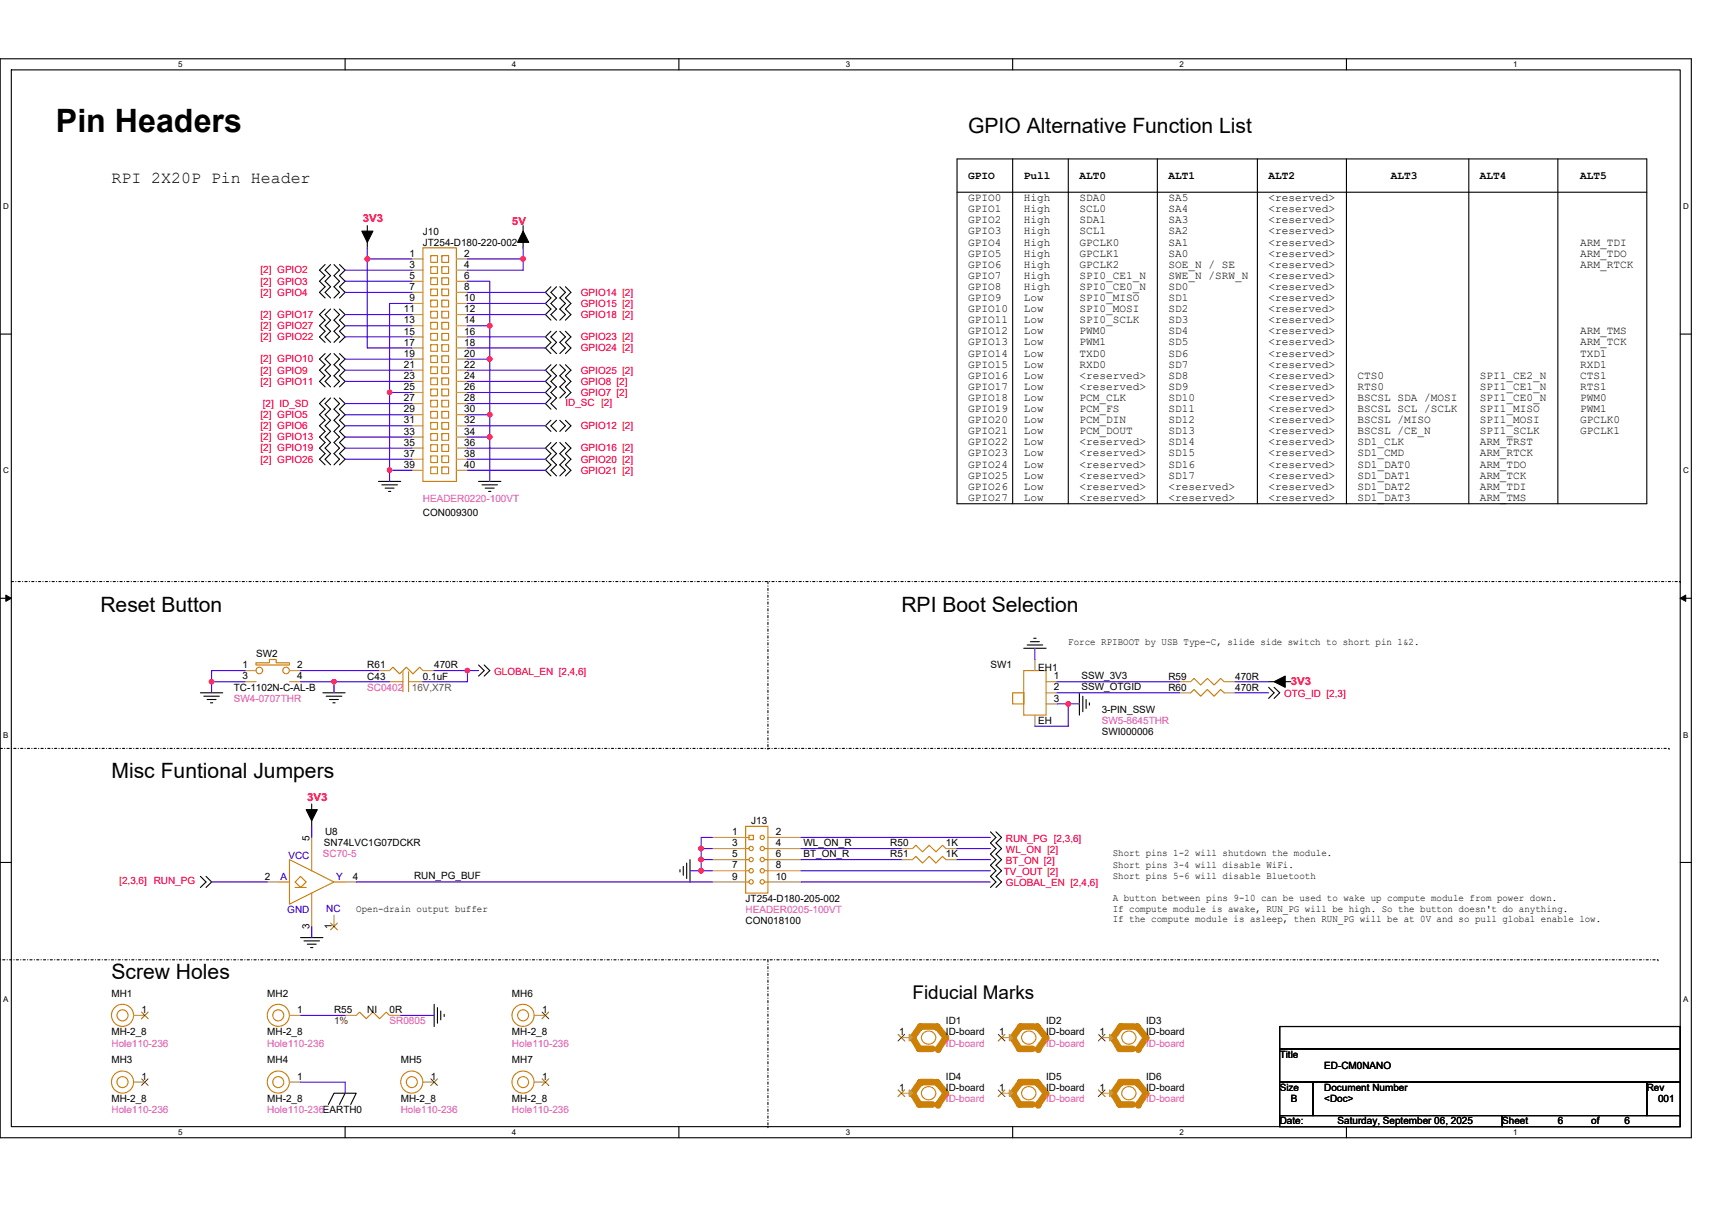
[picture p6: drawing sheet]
<svg xmlns="http://www.w3.org/2000/svg" width="297mm" height="210mm" viewBox="0 0 297 210" stroke-linecap="round" stroke-linejoin="round" font-family="sans-serif">
<defs><g id="words">
<text font-size="5.6" x="9.7" y="23">Pin Headers</text>
<g font-size="3.7">
<text x="168" y="23.1">GPIO Alternative Function List</text>
<text x="17.4" y="106.1">Reset Button</text>
<text x="156.4" y="106.1">RPI Boot Selection</text>
<text x="19.3" y="135.1">Misc Funtional Jumpers</text>
<text x="19.3" y="169.8">Screw Holes</text>
</g>
<text font-size="3.3" x="158.3" y="173.4">Fiducial Marks</text>
<text font-size="2.9" x="19.3" y="31.8">RPI 2X20P Pin Header</text>
<g font-size="1.9">
<text x="168" y="31.1">GPIO</text>
<text x="168" y="34.9">GPIO0</text>
<text x="177.6" y="31.1">Pull</text>
<text x="177.6" y="34.9">High</text>
<text x="187.3" y="34.9">SDA0</text>
<text x="187.3" y="31.1">ALT0</text>
<text x="202.7" y="31.1">ALT1</text>
<text x="202.7" y="34.9">SA5</text>
<text x="220.1" y="31.1">ALT2</text>
<text x="220.1" y="34.9">&lt;reserved&gt;</text>
<text x="241.3" y="31.1">ALT3</text>
<text x="256.8" y="31.1">ALT4</text>
<text x="274.1" y="31.1">ALT5</text>
<text x="168" y="36.8">GPIO1</text>
<text x="168" y="38.8">GPIO2</text>
<text x="168" y="40.7">GPIO3</text>
<text x="177.6" y="36.8">High</text>
<text x="177.6" y="38.8">High</text>
<text x="177.6" y="40.7">High</text>
<text x="187.3" y="36.8">SCL0</text>
<text x="187.3" y="38.8">SDA1</text>
<text x="187.3" y="40.7">SCL1</text>
<text x="202.7" y="36.8">SA4</text>
<text x="202.7" y="38.8">SA3</text>
<text x="202.7" y="40.7">SA2</text>
<text x="220.1" y="36.8">&lt;reserved&gt;</text>
<text x="220.1" y="38.8">&lt;reserved&gt;</text>
<text x="220.1" y="40.7">&lt;reserved&gt;</text>
<text x="168" y="42.6">GPIO4</text>
<text x="168" y="44.5">GPIO5</text>
<text x="168" y="46.5">GPIO6</text>
<text x="177.6" y="42.6">High</text>
<text x="177.6" y="44.5">High</text>
<text x="177.6" y="46.5">High</text>
<text x="187.3" y="42.6">GPCLK0</text>
<text x="187.3" y="44.5">GPCLK1</text>
<text x="187.3" y="46.5">GPCLK2</text>
<text x="202.7" y="42.6">SA1</text>
<text x="202.7" y="44.5">SA0</text>
<text x="202.7" y="46.5">SOE_N / SE</text>
<text x="220.1" y="42.6">&lt;reserved&gt;</text>
<text x="220.1" y="44.5">&lt;reserved&gt;</text>
<text x="220.1" y="46.5">&lt;reserved&gt;</text>
<text x="274.1" y="42.6">ARM_TDI</text>
<text x="274.1" y="44.5">ARM_TDO</text>
<text x="274.1" y="46.5">ARM_RTCK</text>
<text x="168" y="48.4">GPIO7</text>
<text x="168" y="50.3">GPIO8</text>
<text x="168" y="52.2">GPIO9</text>
<text x="177.6" y="48.4">High</text>
<text x="177.6" y="50.3">High</text>
<text x="177.6" y="52.2">Low</text>
<text x="187.3" y="48.4">SPI0_CE1_N</text>
<text x="187.3" y="50.3">SPI0_CE0_N</text>
<text x="187.3" y="52.2">SPI0_MISO</text>
<text x="202.7" y="48.4">SWE_N /SRW_N</text>
<text x="202.7" y="50.3">SD0</text>
<text x="202.7" y="52.2">SD1</text>
<text x="220.1" y="48.4">&lt;reserved&gt;</text>
<text x="220.1" y="50.3">&lt;reserved&gt;</text>
<text x="220.1" y="52.2">&lt;reserved&gt;</text>
<text x="168" y="54.2">GPIO10</text>
<text x="168" y="56.1">GPIO11</text>
<text x="168" y="58">GPIO12</text>
<text x="168" y="59.9">GPIO13</text>
<text x="177.6" y="54.2">Low</text>
<text x="177.6" y="56.1">Low</text>
<text x="177.6" y="58">Low</text>
<text x="177.6" y="59.9">Low</text>
<text x="187.3" y="54.2">SPI0_MOSI</text>
<text x="187.3" y="56.1">SPI0_SCLK</text>
<text x="187.3" y="58">PWM0</text>
<text x="187.3" y="59.9">PWM1</text>
<text x="202.7" y="54.2">SD2</text>
<text x="202.7" y="56.1">SD3</text>
<text x="202.7" y="58">SD4</text>
<text x="202.7" y="59.9">SD5</text>
<text x="220.1" y="54.2">&lt;reserved&gt;</text>
<text x="220.1" y="56.1">&lt;reserved&gt;</text>
<text x="220.1" y="58">&lt;reserved&gt;</text>
<text x="220.1" y="59.9">&lt;reserved&gt;</text>
<text x="274.1" y="58">ARM_TMS</text>
<text x="274.1" y="59.9">ARM_TCK</text>
<text x="168" y="61.9">GPIO14</text>
<text x="168" y="63.8">GPIO15</text>
<text x="168" y="65.7">GPIO16</text>
<text x="177.6" y="61.9">Low</text>
<text x="177.6" y="63.8">Low</text>
<text x="177.6" y="65.7">Low</text>
<text x="187.3" y="61.9">TXD0</text>
<text x="187.3" y="63.8">RXD0</text>
<text x="187.3" y="65.7">&lt;reserved&gt;</text>
<text x="202.7" y="61.9">SD6</text>
<text x="202.7" y="63.8">SD7</text>
<text x="202.7" y="65.7">SD8</text>
<text x="220.1" y="61.9">&lt;reserved&gt;</text>
<text x="220.1" y="63.8">&lt;reserved&gt;</text>
<text x="220.1" y="65.7">&lt;reserved&gt;</text>
<text x="235.5" y="65.7">CTS0</text>
<text x="256.8" y="65.7">SPI1_CE2_N</text>
<text x="274.1" y="61.9">TXD1</text>
<text x="274.1" y="63.8">RXD1</text>
<text x="274.1" y="65.7">CTS1</text>
<text x="168" y="67.6">GPIO17</text>
<text x="168" y="69.6">GPIO18</text>
<text x="168" y="71.5">GPIO19</text>
<text x="177.6" y="67.6">Low</text>
<text x="177.6" y="69.6">Low</text>
<text x="177.6" y="71.5">Low</text>
<text x="187.3" y="67.6">&lt;reserved&gt;</text>
<text x="187.3" y="69.6">PCM_CLK</text>
<text x="187.3" y="71.5">PCM_FS</text>
<text x="202.7" y="67.6">SD9</text>
<text x="202.7" y="69.6">SD10</text>
<text x="202.7" y="71.5">SD11</text>
<text x="220.1" y="67.6">&lt;reserved&gt;</text>
<text x="220.1" y="69.6">&lt;reserved&gt;</text>
<text x="220.1" y="71.5">&lt;reserved&gt;</text>
<text x="235.5" y="67.6">RTS0</text>
<text x="235.5" y="69.6">BSCSL SDA /MOSI</text>
<text x="235.5" y="71.5">BSCSL SCL /SCLK</text>
<text x="256.8" y="67.6">SPI1_CE1_N</text>
<text x="256.8" y="69.6">SPI1_CE0_N</text>
<text x="256.8" y="71.5">SPI1_MISO</text>
<text x="274.1" y="67.6">RTS1</text>
<text x="274.1" y="69.6">PWM0</text>
<text x="274.1" y="71.5">PWM1</text>
<text x="168" y="73.4">GPIO20</text>
<text x="168" y="75.4">GPIO21</text>
<text x="168" y="77.3">GPIO22</text>
<text x="177.6" y="73.4">Low</text>
<text x="177.6" y="75.4">Low</text>
<text x="177.6" y="77.3">Low</text>
<text x="187.3" y="73.4">PCM_DIN</text>
<text x="187.3" y="75.4">PCM_DOUT</text>
<text x="187.3" y="77.3">&lt;reserved&gt;</text>
<text x="202.7" y="73.4">SD12</text>
<text x="202.7" y="75.4">SD13</text>
<text x="202.7" y="77.3">SD14</text>
<text x="220.1" y="73.4">&lt;reserved&gt;</text>
<text x="220.1" y="75.4">&lt;reserved&gt;</text>
<text x="220.1" y="77.3">&lt;reserved&gt;</text>
<text x="235.5" y="73.4">BSCSL /MISO</text>
<text x="235.5" y="75.4">BSCSL /CE_N</text>
<text x="235.5" y="77.3">SD1_CLK</text>
<text x="256.8" y="73.4">SPI1_MOSI</text>
<text x="256.8" y="75.4">SPI1_SCLK</text>
<text x="256.8" y="77.3">ARM_TRST</text>
<text x="274.1" y="73.4">GPCLK0</text>
<text x="274.1" y="75.4">GPCLK1</text>
<text x="168" y="79.2">GPIO23</text>
<text x="168" y="81.1">GPIO24</text>
<text x="168" y="83.1">GPIO25</text>
<text x="177.6" y="79.2">Low</text>
<text x="177.6" y="81.1">Low</text>
<text x="177.6" y="83.1">Low</text>
<text x="187.3" y="79.2">&lt;reserved&gt;</text>
<text x="187.3" y="81.1">&lt;reserved&gt;</text>
<text x="187.3" y="83.1">&lt;reserved&gt;</text>
<text x="202.7" y="79.2">SD15</text>
<text x="202.7" y="81.1">SD16</text>
<text x="202.7" y="83.1">SD17</text>
<text x="220.1" y="79.2">&lt;reserved&gt;</text>
<text x="220.1" y="81.1">&lt;reserved&gt;</text>
<text x="220.1" y="83.1">&lt;reserved&gt;</text>
<text x="235.5" y="79.2">SD1_CMD</text>
<text x="235.5" y="81.1">SD1_DAT0</text>
<text x="235.5" y="83.1">SD1_DAT1</text>
<text x="256.8" y="79.2">ARM_RTCK</text>
<text x="256.8" y="81.1">ARM_TDO</text>
<text x="256.8" y="83.1">ARM_TCK</text>
<text x="168" y="85">GPIO26</text>
<text x="168" y="86.9">GPIO27</text>
<text x="177.6" y="85">Low</text>
<text x="177.6" y="86.9">Low</text>
<text x="187.3" y="85">&lt;reserved&gt;</text>
<text x="187.3" y="86.9">&lt;reserved&gt;</text>
<text x="202.7" y="85">&lt;reserved&gt;</text>
<text x="202.7" y="86.9">&lt;reserved&gt;</text>
<text x="220.1" y="85">&lt;reserved&gt;</text>
<text x="220.1" y="86.9">&lt;reserved&gt;</text>
<text x="235.5" y="85">SD1_DAT2</text>
<text x="235.5" y="86.9">SD1_DAT3</text>
<text x="256.8" y="85">ARM_TDI</text>
<text x="256.8" y="86.9">ARM_TMS</text>
</g>
<g font-size="1.9" fill="#f00">
<text x="63" y="38.6">3V3</text>
<text x="88.8" y="39">5V</text>
<text x="224" y="118.9">3V3</text>
<text x="53.3" y="139">3V3</text>
</g>
<g font-size="1.7">
<text x="73.4" y="40.7">J10</text>
<text x="71.1" y="44.5">1</text>
<text x="71.1" y="46.5">3</text>
<text x="73.4" y="42.6">JT254-D180-220-002</text>
<text x="80.5" y="44.5">2</text>
<text x="80.5" y="46.5">4</text>
<text x="71.1" y="48.4">5</text>
<text x="71.1" y="50.3">7</text>
<text x="71.1" y="52.3">9</text>
<text x="80.5" y="48.4">6</text>
<text x="80.5" y="50.3">8</text>
<text x="80.5" y="52.3">10</text>
<text x="70.1" y="54.2">11</text>
<text x="70.1" y="56.1">13</text>
<text x="70.1" y="58.1">15</text>
<text x="70.1" y="60">17</text>
<text x="80.5" y="54.2">12</text>
<text x="80.5" y="56.1">14</text>
<text x="80.5" y="58.1">16</text>
<text x="80.5" y="60">18</text>
<text x="70.1" y="61.9">19</text>
<text x="70.1" y="63.8">21</text>
<text x="70.1" y="65.8">23</text>
<text x="80.5" y="61.9">20</text>
<text x="80.5" y="63.8">22</text>
<text x="80.5" y="65.8">24</text>
<text x="70.1" y="67.7">25</text>
<text x="70.1" y="69.6">27</text>
<text x="70.1" y="71.6">29</text>
<text x="80.5" y="67.7">26</text>
<text x="80.5" y="69.6">28</text>
<text x="80.5" y="71.6">30</text>
<text x="70.1" y="73.5">31</text>
<text x="70.1" y="75.4">33</text>
<text x="70.1" y="77.4">35</text>
<text x="80.5" y="73.5">32</text>
<text x="80.5" y="75.4">34</text>
<text x="80.5" y="77.4">36</text>
<text x="70.1" y="79.3">37</text>
<text x="70.1" y="81.2">39</text>
<text x="80.5" y="79.3">38</text>
<text x="80.5" y="81.2">40</text>
<text x="73.4" y="89.5">CON009300</text>
<text x="185.4" y="112">Force RPIBOOT by USB Type-C, slide side switch to short pin 1&amp;2.</text>
<text x="40.6" y="119.8">TC-1102N-C-AL-B</text>
<text x="42.1" y="116">1</text>
<text x="42.1" y="117.9">3</text>
<text x="44.4" y="114">SW2</text>
<text x="51.6" y="116">2</text>
<text x="51.6" y="117.9">4</text>
<text x="63.7" y="117.9">C43</text>
<text x="63.7" y="116">R61</text>
<text x="73.4" y="117.9">0.1uF</text>
<text x="75.3" y="116">470R</text>
<text x="171.8" y="116">SW1</text>
<text x="180.1" y="116.4">EH1</text>
<text x="182.9" y="117.9">1</text>
<text x="182.9" y="119.8">2</text>
<text x="187.7" y="117.8">SSW_3V3</text>
<text x="187.7" y="119.7">SSW_OTGID</text>
<text x="202.7" y="117.9">R59</text>
<text x="202.7" y="119.8">R60</text>
<text x="214.3" y="117.9">470R</text>
<text x="214.3" y="119.8">470R</text>
<text x="180.1" y="125.6">EH</text>
<text x="182.9" y="121.8">3</text>
<text x="191.2" y="123.7">3-PIN_SSW</text>
<text x="191.2" y="127.6">SWI000006</text>
<text x="130.3" y="143">J13</text>
<text x="53.7" y="145.9" transform="rotate(-90 53.7 145.9)">5</text>
<text x="56.2" y="146.9">SN74LVC1G07DCKR</text>
<text x="56.4" y="144.9">U8</text>
<text x="127" y="144.9">1</text>
<text x="127" y="146.9">3</text>
<text x="127" y="148.8">5</text>
<text x="134.6" y="144.9">2</text>
<text x="134.6" y="146.9">4</text>
<text x="134.6" y="148.8">6</text>
<text x="139.4" y="148.7">BT_ON_R</text>
<text x="139.4" y="146.8">WL_ON_R</text>
<text x="154.5" y="146.9">R50</text>
<text x="154.5" y="148.8">R51</text>
<text x="164.1" y="146.9">1K</text>
<text x="164.1" y="148.8">1K</text>
<text x="193.1" y="148.6">Short pins 1-2 will shutdown the module.</text>
<text x="46" y="152.7">2</text>
<text x="61.2" y="152.7">4</text>
<text x="71.8" y="152.6">RUN_PG_BUF</text>
<text x="127" y="150.7">7</text>
<text x="127" y="152.7">9</text>
<text x="134.6" y="152.7">10</text>
<text x="134.6" y="150.7">8</text>
<text x="193.1" y="150.6">Short pins 3-4 will disable WiFi.</text>
<text x="193.1" y="152.5">Short pins 5-6 will disable Bluetooth</text>
<text x="53.7" y="161.1" transform="rotate(-90 53.7 161.1)">3</text>
<text x="57.5" y="161.1" transform="rotate(-90 57.5 161.1)">1</text>
<text x="61.8" y="158.3">Open-drain output buffer</text>
<text x="129.4" y="156.5">JT254-D180-205-002</text>
<text x="129.4" y="160.4">CON018100</text>
<text x="193.1" y="156.4">A button between pins 9-10 can be used to wake up compute module from power down.</text>
<text x="193.1" y="158.3">If compute module is awake, RUN_PG will be high. So the button doesn't do anything.</text>
<text x="193.1" y="160">If the compute module is asleep, then RUN_PG will be at 0V and so pull global enable low.</text>
<text x="19.3" y="172.9">MH1</text>
<text x="46.4" y="172.9">MH2</text>
<text x="88.8" y="172.9">MH6</text>
<text x="19.3" y="179.7">MH-2_8</text>
<text x="24.5" y="175.8">1</text>
<text x="46.4" y="179.7">MH-2_8</text>
<text x="51.6" y="175.8">1</text>
<text x="58" y="175.8">R55</text>
<text x="63.7" y="175.8">NI</text>
<text x="67.6" y="175.8">0R</text>
<text x="88.8" y="179.7">MH-2_8</text>
<text x="94" y="175.8">1</text>
<text x="156" y="179.7">1</text>
<text x="164.1" y="177.8">ID1</text>
<text x="164.1" y="179.7">ID-board</text>
<text x="173.4" y="179.7">1</text>
<text x="181.5" y="177.8">ID2</text>
<text x="181.5" y="179.7">ID-board</text>
<text x="190.8" y="179.7">1</text>
<text x="198.9" y="177.8">ID3</text>
<text x="198.9" y="179.7">ID-board</text>
<text x="19.3" y="184.5">MH3</text>
<text x="46.4" y="184.5">MH4</text>
<text x="69.5" y="184.5">MH5</text>
<text x="88.8" y="184.5">MH7</text>
<text x="222" y="183.6">Title</text>
<text x="229.8" y="185.5">ED-CM0NANO</text>
<text x="19.3" y="191.3">MH-2_8</text>
<text x="24.5" y="187.4">1</text>
<text x="46.4" y="191.3">MH-2_8</text>
<text x="51.6" y="187.4">1</text>
<text x="69.5" y="191.3">MH-2_8</text>
<text x="74.7" y="187.4">1</text>
<text x="88.8" y="191.3">MH-2_8</text>
<text x="94" y="187.4">1</text>
<text x="156" y="189.3">1</text>
<text x="164.1" y="187.4">ID4</text>
<text x="164.1" y="189.3">ID-board</text>
<text x="173.4" y="189.3">1</text>
<text x="181.5" y="187.4">ID5</text>
<text x="181.5" y="189.3">ID-board</text>
<text x="190.8" y="189.3">1</text>
<text x="198.9" y="187.4">ID6</text>
<text x="198.9" y="189.3">ID-board</text>
<text x="222" y="189.3">Size</text>
<text x="224" y="191.3">B</text>
<text x="229.8" y="189.3">Document Number</text>
<text x="229.8" y="191.3">&lt;Doc&gt;</text>
<text x="285.7" y="189.3">Rev</text>
<text x="287.7" y="191.3">001</text>
<text x="222" y="195.1">Date:</text>
<text x="232.1" y="195.1">Saturday, September 06, 2025</text>
<text x="260.6" y="195.1">Sheet</text>
<text x="270.3" y="195.1">6</text>
<text x="276.1" y="195.1">of</text>
<text x="281.9" y="195.1">6</text>
</g>
<g font-size="1.7" fill="#f00">
<text x="45.2" y="47.5">[2] GPIO2</text>
<text x="45.2" y="49.4">[2] GPIO3</text>
<text x="45.2" y="51.3">[2] GPIO4</text>
<text x="100.8" y="51.3">GPIO14 [2]</text>
<text x="100.8" y="53.3">GPIO15 [2]</text>
<text x="45.2" y="55.2">[2] GPIO17</text>
<text x="45.2" y="57.1">[2] GPIO27</text>
<text x="45.2" y="59">[2] GPIO22</text>
<text x="100.8" y="55.2">GPIO18 [2]</text>
<text x="100.8" y="59">GPIO23 [2]</text>
<text x="45.2" y="62.9">[2] GPIO10</text>
<text x="45.2" y="64.8">[2] GPIO9</text>
<text x="100.8" y="61">GPIO24 [2]</text>
<text x="100.8" y="64.8">GPIO25 [2]</text>
<text x="45.2" y="66.8">[2] GPIO11</text>
<text x="45.6" y="70.6">[2] ID_SD</text>
<text x="98.1" y="70.4">ID_SC [2]</text>
<text x="100.8" y="66.8">GPIO8 [2]</text>
<text x="100.8" y="68.7">GPIO7 [2]</text>
<text x="45.2" y="72.6">[2] GPIO5</text>
<text x="45.2" y="74.5">[2] GPIO6</text>
<text x="45.2" y="76.4">[2] GPIO13</text>
<text x="100.8" y="74.5">GPIO12 [2]</text>
<text x="45.2" y="78.3">[2] GPIO19</text>
<text x="45.2" y="80.3">[2] GPIO26</text>
<text x="100.8" y="78.3">GPIO16 [2]</text>
<text x="100.8" y="80.3">GPIO20 [2]</text>
<text x="100.8" y="82.2">GPIO21 [2]</text>
<text x="85.7" y="117.1">GLOBAL_EN [2,4,6]</text>
<text x="222.8" y="121">OTG_ID [2,3]</text>
<text x="174.5" y="148">WL_ON [2]</text>
<text x="174.5" y="150">BT_ON [2]</text>
<text x="174.5" y="146.1">RUN_PG [2,3,6]</text>
<text x="20.7" y="153.4">[2,3,6] RUN_PG</text>
<text x="174.2" y="151.9">TV_OUT [2]</text>
<text x="174.5" y="153.8">GLOBAL_EN [2,4,6]</text>
</g>
<g font-size="1.7" fill="#f0f">
<text x="73.4" y="87">HEADER0220-100VT</text>
<text x="63.7" y="119.8">SC0402</text>
<text x="40.6" y="121.8">SW4-0707THR</text>
<text x="191.2" y="125.6">SW5-8645THR</text>
<text x="56" y="148.8">SC70-5</text>
<text x="129.4" y="158.5">HEADER0205-100VT</text>
<text x="67.6" y="177.8">SR0805</text>
<text x="19.3" y="181.6">Hole110-236</text>
<text x="46.4" y="181.6">Hole110-236</text>
<text x="88.8" y="181.6">Hole110-236</text>
<text x="164.1" y="181.6">ID-board</text>
<text x="181.5" y="181.6">ID-board</text>
<text x="198.9" y="181.6">ID-board</text>
<text x="164.1" y="191.3">ID-board</text>
<text x="181.5" y="191.3">ID-board</text>
<text x="198.9" y="191.3">ID-board</text>
<text x="19.3" y="193.2">Hole110-236</text>
<text x="46.4" y="193.2">Hole110-236EARTH0</text>
<text x="69.5" y="193.2">Hole110-236</text>
<text x="88.8" y="193.2">Hole110-236</text>
</g>
<text font-size="1.7" fill="#804040" x="71.5" y="119.8">16V,X7R</text>
<g font-size="1.7" fill="#00c">
<text x="50" y="149">VCC</text>
<text x="48.7" y="152.7">A</text>
<text x="58.3" y="152.7">Y</text>
<text x="49.8" y="158.5">GND</text>
<text x="56.6" y="158.3">NC</text>
</g>
<text font-size="1.7" fill="#800000" x="58" y="177.8">1%</text>
<g font-size="1.4">
<text x="30.9" y="11.7">5</text>
<text x="88.8" y="11.7">4</text>
<text x="146.7" y="11.7">3</text>
<text x="204.7" y="11.7">2</text>
<text x="262.6" y="11.7">1</text>
<text x=".5" y="36.3">D</text>
<text x="292" y="36.3">D</text>
<text x=".5" y="82.1">C</text>
<text x="292" y="82.1">C</text>
<text x=".5" y="128">B</text>
<text x="292" y="128">B</text>
<text x=".5" y="173.8">A</text>
<text x="292" y="173.8">A</text>
<text x="30.9" y="197">5</text>
<text x="88.8" y="197">4</text>
<text x="146.7" y="197">3</text>
<text x="204.7" y="197">2</text>
<text x="262.6" y="197">1</text>
</g>
</g></defs>
<path d="M0 10.2h293.5v187.2h-293.5zM2 12.1h289.5v183.4h-289.5z" fill="none" stroke="#000" stroke-width=".19"/>
<g fill="#fff">
<path d="M30.9 10.4h.8v1.6h-.8z"/>
<path d="M30.9 195.7h.8v1.6h-.8z"/>
</g>
<path d="M59.9 10.2v1.9M59.9 195.5v1.9" fill="none" stroke="#000" stroke-width=".19"/>
<g fill="#fff">
<path d="M88.8 10.4h.8v1.6h-.8z"/>
<path d="M88.8 195.7h.8v1.6h-.8z"/>
</g>
<path d="M117.8 10.2v1.9M117.8 195.5v1.9" fill="none" stroke="#000" stroke-width=".19"/>
<g fill="#fff">
<path d="M146.7 10.4h.8v1.6h-.8z"/>
<path d="M146.7 195.7h.8v1.6h-.8z"/>
</g>
<path d="M175.7 10.2v1.9M175.7 195.5v1.9" fill="none" stroke="#000" stroke-width=".19"/>
<g fill="#fff">
<path d="M204.7 10.4h.7v1.6h-.7z"/>
<path d="M204.7 195.7h.7v1.6h-.7z"/>
</g>
<path d="M233.6 10.2v1.9M233.6 195.5v1.9" fill="none" stroke="#000" stroke-width=".19"/>
<g fill="#fff">
<path d="M262.6 10.4h.7v1.6h-.7z"/>
<path d="M262.6 195.7h.7v1.6h-.7z"/>
<path d="M.5 35.1h1v1.5h-1z"/>
<path d="M292 35.1h1v1.5h-1z"/>
<path d="M.5 80.9h1v1.5h-1z"/>
<path d="M292 80.9h1v1.5h-1z"/>
</g>
<path d="M0 58h2M291.5 58h2" fill="none" stroke="#000" stroke-width=".19"/>
<g fill="#fff">
<path d="M.5 126.7h.9v1.6h-.9z"/>
<path d="M292 126.7h.9v1.6h-.9z"/>
</g>
<path d="M0 103.8h2M291.5 103.8h2" fill="none" stroke="#000" stroke-width=".19"/>
<path d="M1 103.3l1 .5-1 .6zM291.5 103.8l1-.5v1.1z" fill="#000" stroke="#000" stroke-width=".17"/>
<g fill="#fff">
<path d="M.5 172.6h.9v1.5h-.9z"/>
<path d="M292 172.6h.9v1.5h-.9z"/>
</g>
<g fill="none" stroke="#000" stroke-width=".19">
<path d="M63.7 39.2v3.8M90.8 39.2v3.8M166 27.6h119.7v59.8h-119.7zM166 33.4h119.7M175.7 27.6v59.8M185.4 27.6v59.8M200.8 27.6v59.8M218.2 27.6v59.8M233.6 27.6v59.8M254.8 27.6v59.8M270.3 27.6v59.8M56.4 45.9l-1 1 1 .9-1 1 1 1-1 .9 1 1"/>
<path d="M56.4 53.6l-1 1 1 1-1 .9 1 1-1 1 1 .9M57.4 45.9l-1 1 1 .9-1 1 1 1-1 .9 1 1M57.4 53.6l-1 1 1 1-1 .9 1 1-1 1 1 .9M58 45.9l.9 1-.9 .9 .9 1-.9 1 .9 .9-.9 1M58 53.6l.9 1-.9 1 .9 .9-.9 1 .9 1-.9 .9M58.9 45.9l1 1-1 .9 1 1-1 1 1 .9-1 1M58.9 53.6l1 1-1 1 1 .9-1 1 1 1-1 .9M95.6 49.8l-1 .9 1 1-1 1 1 .9-1 1 1 1M95.6 57.5l-1 1 1 .9-1 1 1 1M96.6 49.8l-1 .9 1 1-1 1 1 .9-1 1 1 1M96.6 57.5l-1 1 1 .9-1 1 1 1M97.1 49.8l1 .9-1 1 1 1-1 .9 1 1-1 1"/>
<path d="M97.1 57.5l1 1-1 .9 1 1-1 1M98.1 49.8l1 .9-1 1 1 1-1 .9 1 1-1 1M98.1 57.5l1 1-1 .9 1 1-1 1M56.4 61.4l-1 .9 1 1-1 .9 1 1-1 1 1 .9M56.4 69.1l-1 .9 1 1-1 1 1 .9-1 1 1 1-1 .9 1 1-1 1 1 .9-1 1 1 1M57.4 61.4l-1 .9 1 1-1 .9 1 1-1 1 1 .9M57.4 69.1l-1 .9 1 1-1 1 1 .9-1 1 1 1-1 .9 1 1-1 1 1 .9-1 1 1 1M58 61.4l.9 .9-.9 1 .9 .9-.9 1 .9 1-.9 .9M58 69.1l.9 .9-.9 1 .9 1-.9 .9 .9 1-.9 1 .9 .9-.9 1 .9 1-.9 .9 .9 1-.9 1M58.9 61.4l1 .9-1 1 1 .9-1 1 1 1-1 .9M58.9 69.1l1 .9-1 1 1 1-1 .9 1 1-1 1 1 .9-1 1 1 1-1 .9 1 1-1 1M95.6 63.3l-1 .9 1 1-1 1 1 .9-1 1 1 1-1 .9 1 1"/>
<path d="M95.6 72.9l-1 1 1 1M95.6 76.8l-1 1 1 .9-1 1 1 1-1 .9 1 1M96.6 63.3l-1 .9 1 1-1 1 1 .9-1 1 1 1-1 .9 1 1M96.6 72.9l-1 1 1 1M96.6 76.8l-1 1 1 .9-1 1 1 1-1 .9 1 1M97.1 63.3l1 .9-1 1 1 1-1 .9 1 1-1 1M97.1 72.9l1 1-1 1M97.1 76.8l1 1-1 .9 1 1-1 1 1 .9-1 1M98.1 63.3l1 .9-1 1 1 1-1 .9 1 1-1 1M98.1 72.9l1 1-1 1M98.1 76.8l1 1-1 .9 1 1-1 1 1 .9-1 1M65.7 83.5h3.8"/>
<path d="M66.2 84.1h2.8M66.8 84.7h1.6M67.4 85.3h.4M83 83.5h3.9M83.6 84.1h2.7M84.2 84.7h1.5M84.8 85.3h.4M83 115.4l1 1-1 .9M84 115.4l1 1-1 .9M177.6 112.5h3.9M178.2 111.9h2.7M178.8 111.4h1.5"/>
<path d="M179.4 110.8h.4M220.1 118.3h3.9M220.1 119.3l1 .9-1 1M221.1 119.3l.9 .9-.9 1M34.8 120.2h3.8M35.4 120.8h2.7M35.9 121.4h1.6M36.5 122h.4M54.1 139.5v3.9M56 120.2h3.9M56.6 120.8h2.7M57.2 121.4h1.5"/>
<path d="M57.8 122h.3M187.3 120.2v3.9M187.9 120.8v2.7M188.4 121.4v1.5M189 122v.4M0 149.7h2M34.8 152.1l.9 1-.9 .9M35.7 152.1l1 1-1 .9M118 150.9v.4M118.6 150.3v1.6M119.1 149.8v2.7M119.7 149.2v3.9"/>
<path d="M171.8 144.4l1 .9-1 1 1 1-1 .9 1 1-1 1 1 .9-1 1 1 1-1 .9M172.8 144.4l1 .9-1 1 1 1-1 .9 1 1-1 1 1 .9-1 1 1 1-1 .9M291.5 149.7h2M52.2 162.7h3.8M52.7 163.3h2.7M53.3 163.9h1.6M53.9 164.4h.4M75.3 174.3v3.8M75.9 174.9v2.7M76.5 175.5v1.5M77.1 176v.4M222 178.1h69.5v3.9h-69.5z"/>
<path d="M57 191.7l1-2h3.8l-.9 2M59.9 189.7l-1 2M222 182h69.5v5.8h-69.5zM222 187.8h5.8v5.8h-5.8zM222 193.6h38.6v1.9h-38.6zM227.8 187.8h57.9v5.8h-57.9zM260.6 193.6h30.9v1.9h-30.9zM285.7 187.8h5.8v5.8h-5.8z"/>
</g>
<path d="M2 100.9h289.5M133.2 100.9v29M291.5 100.9h.1M0 129.9h289.6M133.2 129.9h.1M289.6 129.9h.1M0 166.6h287.7M133.2 166.6v28.9M287.7 166.6h.1M133.2 195.5h.1" fill="none" stroke="#000" stroke-width=".19" stroke-dasharray=".4 .4 0 .4"/>
<g fill="#000" stroke="#000" stroke-width=".19">
<path d="M62.8 40.1h1.9l-1 2z" fill-rule="evenodd"/>
<path d="M90.8 40.1l.9 2h-1.9z" fill-rule="evenodd"/>
<path d="M221.1 118.3l1.9-1v2z" fill-rule="evenodd"/>
<path d="M53.1 140.5h2l-1 1.9z" fill-rule="evenodd"/>
</g>
<g fill="none" stroke="#cc8006" stroke-width=".19">
<path d="M73.4 43h5.8v40.5h-5.8zM74.7 44.4h1.2v1.1h-1.2zM74.7 44.4h.1M74.7 46.3h1.2v1.2h-1.2zM74.7 46.3h.1M74.7 50.2h1.2v1.1h-1.2zM74.7 50.2h.1M74.7 48.2h1.2v1.2h-1.2zM74.7 48.2h.1M74.7 54h1.2v1.2h-1.2zM74.7 54h.1M74.7 52.1h1.2v1.2h-1.2z"/>
<path d="M74.7 52.1h.1M74.7 57.9h1.2v1.1h-1.2zM74.7 57.9h.1M74.7 55.9h1.2v1.2h-1.2zM74.7 55.9h.1M74.7 59.8h1.2v1.2h-1.2zM74.7 59.8h.1M76.7 44.4h1.1v1.1h-1.1zM76.7 44.4h.1M76.7 46.3h1.1v1.2h-1.1zM76.7 46.3h.1M76.7 48.2h1.1v1.2h-1.1z"/>
<path d="M76.7 48.2h.1M76.7 50.2h1.1v1.1h-1.1zM76.7 50.2h.1M76.7 52.1h1.1v1.2h-1.1zM76.7 52.1h.1M76.7 54h1.1v1.2h-1.1zM76.7 54h.1M76.7 55.9h1.1v1.2h-1.1zM76.7 55.9h.1M76.7 57.9h1.1v1.1h-1.1zM76.7 57.9h.1M76.7 59.8h1.1v1.2h-1.1z"/>
<path d="M76.7 59.8h.1M74.7 61.7h1.2v1.2h-1.2zM74.7 61.7h.1M74.7 65.6h1.2v1.2h-1.2zM74.7 65.6h.1M74.7 63.7h1.2v1.1h-1.2zM74.7 63.7h.1M74.7 69.5h1.2v1.1h-1.2zM74.7 69.5h.1M74.7 67.5h1.2v1.2h-1.2zM74.7 67.5h.1M74.7 73.3h1.2v1.2h-1.2z"/>
<path d="M74.7 73.3h.1M74.7 71.4h1.2v1.2h-1.2zM74.7 71.4h.1M74.7 77.2h1.2v1.1h-1.2zM74.7 77.2h.1M74.7 75.2h1.2v1.2h-1.2zM74.7 75.2h.1M74.7 79.1h1.2v1.2h-1.2zM74.7 79.1h.1M76.7 61.7h1.1v1.2h-1.1zM76.7 61.7h.1M76.7 63.7h1.1v1.1h-1.1z"/>
<path d="M76.7 63.7h.1M76.7 65.6h1.1v1.2h-1.1zM76.7 65.6h.1M76.7 67.5h1.1v1.2h-1.1zM76.7 67.5h.1M76.7 69.5h1.1v1.1h-1.1zM76.7 69.5h.1M76.7 71.4h1.1v1.2h-1.1zM76.7 71.4h.1M76.7 73.3h1.1v1.2h-1.1zM76.7 73.3h.1M76.7 75.2h1.1v1.2h-1.1z"/>
<path d="M76.7 75.2h.1M76.7 77.2h1.1v1.1h-1.1zM76.7 77.2h.1M76.7 79.1h1.1v1.2h-1.1zM76.7 79.1h.1M74.7 81h1.2v1.2h-1.2zM74.7 81h.1M76.7 81h1.1v1.2h-1.1zM76.7 81h.1M44.4 115h2.4v-.6h1.1v.6h2.3v.4h-5.8zM67.6 116.4l.6-.6 1.1 1.1 1.2-1.1 1.1 1.1 1.2-1.1 .6 .6M69.5 118.3h.4"/>
<path d="M69.9 116.6v3.4M70.9 116.6v3.4M70.9 118.3h.6M177.6 116.4h3.9v7.7h-3.9zM206.6 118.3l.6-.6 1.1 1.2 1.2-1.2 1.1 1.2 1.2-1.2 .6 .6M175.7 120.2h1.9v2h-1.9zM206.6 120.2l.6-.5 1.1 1.1 1.2-1.1 1.1 1.1 1.2-1.1 .6 .5M48.3 153.1h1.9M50.2 149.2l7.8 3.9-7.8 3.8zM51.2 154h1.9M52.2 152.1l.9 1-.9 .9-1-.9zM54.1 147.3v3.8"/>
<path d="M54.1 155v3.8M58 153.1h1.9M129.4 149.2h.6M129.4 151.1h.6M129.4 153.1h.6M129.4 147.3h.6M129.4 143.4h3.8v11.6h-3.8zM129.4 145.3h.6M130 144.9h.7v.8h-.7zM132.6 147.3h.6M132.6 149.2h.6M132.6 151.1h.6"/>
<path d="M132.6 153.1h.6M158.3 147.3l.6-.6 1.2 1.1 1.1-1.1 1.2 1.1 1.1-1.1 .6 .6M158.3 149.2l.6-.6 1.2 1.2 1.1-1.2 1.2 1.2 1.1-1.2 .6 .6M61.8 176.2l.6-.6 1.1 1.2 1.2-1.2 1.2 1.2 1.1-1.2 .6 .6M160.1 179.4a1.19 1.19 0 0 1 1.8-.2 1.19 1.19 0 0 1-.1 1.8 1.2 1.2 0 0 1-1.5-.1 1.2 1.2 0 0 1-.2-1.5zM177.5 179.4a1.19 1.19 0 0 1 1.8-.2 1.19 1.19 0 0 1-.1 1.8 1.2 1.2 0 0 1-1.5-.1 1.2 1.2 0 0 1-.2-1.5zM194.9 179.4a1.18 1.18 0 0 1 2 .1 1.18 1.18 0 0 1-1 1.7 1.15 1.15 0 0 1-1.1-.6 1.15 1.15 0 0 1 .1-1.2zM160.1 189a1.19 1.19 0 0 1 1.8-.2 1.19 1.19 0 0 1-.1 1.8 1.2 1.2 0 0 1-1.5 0 1.2 1.2 0 0 1-.2-1.6zM177.5 189a1.19 1.19 0 0 1 1.8-.2 1.19 1.19 0 0 1-.1 1.8 1.2 1.2 0 0 1-1.5 0 1.2 1.2 0 0 1-.2-1.6zM194.9 189a1.18 1.18 0 0 1 2 .1 1.18 1.18 0 0 1-1 1.8 1.15 1.15 0 0 1-1.1-.6 1.15 1.15 0 0 1 .1-1.3z"/>
<circle cx="45" cy="116.4" r=".57"/>
<circle cx="49.6" cy="116.4" r=".57"/>
<circle cx="130.3" cy="153" r=".38"/>
<circle cx="130.3" cy="151.1" r=".38"/>
<circle cx="130.3" cy="149.2" r=".38"/>
<circle cx="130.3" cy="147.2" r=".38"/>
<circle cx="132.2" cy="153" r=".38"/>
<circle cx="132.2" cy="151.1" r=".38"/>
<circle cx="132.3" cy="147.2" r=".38"/>
<circle cx="132.3" cy="149.2" r=".38"/>
<circle cx="132.3" cy="145.3" r=".38"/>
<circle cx="21.3" cy="176.2" r="1.92"/>
<circle cx="21.3" cy="176.2" r=".96"/>
<circle cx="48.3" cy="176.2" r=".96"/>
<circle cx="48.3" cy="176.2" r="1.92"/>
<circle cx="90.7" cy="176.2" r="1.92"/>
<circle cx="90.8" cy="176.2" r=".96"/>
<circle cx="21.3" cy="187.8" r="1.92"/>
<circle cx="21.3" cy="187.8" r=".96"/>
<circle cx="48.3" cy="187.8" r=".95"/>
<circle cx="48.3" cy="187.8" r="1.92"/>
<circle cx="71.4" cy="187.8" r="1.92"/>
<circle cx="71.5" cy="187.8" r=".95"/>
<circle cx="90.7" cy="187.8" r="1.92"/>
<circle cx="90.8" cy="187.8" r=".95"/>
</g>
<g fill="none" stroke="#a84" stroke-width=".19">
<path d="M71.5 44.9h1.9M71.5 46.9h1.9M71.5 48.8h1.9M71.5 50.7h1.9M71.5 52.7h1.9M71.5 54.6h1.9M71.5 56.5h1.9M71.5 58.5h1.9M79.2 44.9h1.9M79.2 46.9h1.9M79.2 48.8h1.9M79.2 50.7h1.9"/>
<path d="M79.2 52.7h1.9M79.2 54.6h1.9M79.2 56.5h1.9M79.2 58.5h1.9M71.5 60.4h1.9M71.5 62.3h1.9M71.5 64.2h1.9M71.5 66.2h1.9M71.5 68.1h1.9M71.5 70h1.9M71.5 72h1.9M71.5 73.9h1.9"/>
<path d="M71.5 75.8h1.9M71.5 77.8h1.9M71.5 79.7h1.9M79.2 60.4h1.9M79.2 62.3h1.9M79.2 64.2h1.9M79.2 66.2h1.9M79.2 68.1h1.9M79.2 70h1.9M79.2 72h1.9M79.2 73.9h1.9M79.2 75.8h1.9"/>
<path d="M79.2 77.8h1.9M79.2 79.7h1.9M71.5 81.6h1.9M79.2 81.6h1.9M42.5 116.4h1.9M42.5 118.3h1.9M50.2 116.4h2M50.2 118.3h2M65.7 116.4h1.9M67.6 118.3h1.9M71.5 118.3h1.9M73.4 116.4h1.9"/>
<path d="M179.6 114.4v2M181.5 118.3h1.9M204.7 118.3h1.9M212.4 118.3h1.9M179.6 124.1v1.9M181.5 120.2h1.9M181.5 122.2h1.9M204.7 120.2h1.9M212.4 120.2h1.9M46.4 153.1h1.9M54.1 158.8v2M54.1 145.3v2"/>
<path d="M58 158.8v2M59.9 153.1h1.9M123.6 145.3h5.8M123.6 147.3h5.8M123.6 149.2h5.8M123.6 151.1h5.8M123.6 153.1h5.8M133.2 153.1h5.8M133.2 145.3h5.8M133.2 147.3h5.8M133.2 149.2h5.8M133.2 151.1h5.8"/>
<path d="M156.4 147.3h1.9M156.4 149.2h1.9M164.1 147.3h1.9M164.1 149.2h1.9M23.2 176.2h1.9M50.2 176.2h2M59.9 176.2h1.9M67.6 176.2h1.9M92.7 176.2h1.9M23.2 187.8h1.9M50.2 187.8h2M73.4 187.8h1.9"/>
<path d="M92.7 187.8h1.9M156.4 189.7h1.9M156.4 180.1h1.9M173.8 189.7h1.9M173.8 180.1h1.9M191.2 180.1h1.9M191.2 189.7h1.9"/>
</g>
<g fill="none" stroke="#cc8006" stroke-width="1.1" stroke-dasharray="2.3 2.3">
<path d="M159.7 178.1h.1M159.7 178.1h2.9M162.6 178.1h.1M177.1 178.1h.1M177.1 178.1h2.9M180 178.1h.1M194.4 178.1h.1M194.4 178.1h2.9M197.3 178.1h.1M158.3 189.7l1.4-1.9M158.3 189.7h.1M158.3 180.1l1.4-2"/>
<path d="M158.3 180.1h.1M159.5 191.7h3.3M159.5 191.7l-1.2-2M159.5 182h3.3M159.5 182l-1.2-1.9M159.7 187.8h.1M159.7 187.8h2.9M162.6 187.8h.1M162.8 191.7h.1M162.8 191.7l1.3-2M162.8 182h.1M162.8 182l1.3-1.9"/>
<path d="M164.1 189.7l-1.5-1.9M164.1 189.7h.1M164.1 180.1l-1.5-2M164.1 180.1h.1M175.7 189.7l1.4-1.9M175.7 189.7h.1M175.7 180.1l1.4-2M175.7 180.1h.1M176.9 191.7h3.2M176.9 191.7l-1.2-2M176.9 182h3.2M176.9 182l-1.2-1.9"/>
<path d="M177.1 187.8h.1M177.1 187.8h2.9M180 187.8h.1M180.1 191.7h.1M180.1 191.7l1.4-2M180.1 182h.1M180.1 182l1.4-1.9M181.5 189.7l-1.5-1.9M181.5 189.7h.1M181.5 180.1l-1.5-2M181.5 180.1h.1M193.1 180.1l1.3-2"/>
<path d="M193.1 180.1h.1M193.1 189.7l1.3-1.9M193.1 189.7h.1M194.2 182h3.3M194.2 182l-1.1-1.9M194.2 191.7h3.3M194.2 191.7l-1.1-2M194.4 187.8h.1M194.4 187.8h2.9M197.3 187.8h.1M197.5 182h.1M197.5 182l1.4-1.9"/>
<path d="M197.5 191.7h.1M197.5 191.7l1.4-2M198.9 180.1l-1.6-2M198.9 180.1h.1M198.9 189.7l-1.6-1.9M198.9 189.7h.1"/>
</g>
<g fill="#a84" stroke="#a84" stroke-width=".19">
<path d="M192.5 179.5l.6 .6-.6 .5z"/>
<path d="M157.8 189.1l.5 .6-.5 .6z"/>
<path d="M175.1 189.1l.6 .6-.6 .6z"/>
<path d="M192.5 189.1l.6 .6-.6 .6z"/>
<path d="M157.8 179.5l.5 .6-.5 .5z"/>
<path d="M175.1 179.5l.6 .6-.6 .5z"/>
</g>
<g fill="none" stroke="#804000" stroke-width=".17">
<path d="M24.6 175.6l1.1 1.2M25.7 175.6l-1.2 1.2M57.4 160.2l1.1 1.2M58.5 160.2l-1.1 1.2M94.1 175.6l1.1 1.2M95.2 175.6l-1.2 1.2M155.8 179.5l1.2 1.2M157 179.5l-1.2 1.2M173.2 179.5l1.2 1.2M174.3 179.5l-1.1 1.2M190.6 179.5l1.1 1.2M191.7 179.5l-1.1 1.2"/>
<path d="M24.6 187.2l1.1 1.2M25.7 187.2l-1.2 1.2M74.8 187.2l1.1 1.2M75.9 187.2l-1.2 1.2M94.1 187.2l1.1 1.2M95.2 187.2l-1.2 1.2M155.8 189.1l1.2 1.2M157 189.1l-1.2 1.2M173.2 189.1l1.2 1.2M174.3 189.1l-1.1 1.2M190.6 189.1l1.1 1.2M191.7 189.1l-1.1 1.2"/>
</g>
<g fill="none" stroke="#4200ff" stroke-width=".19">
<path d="M59.9 54.6h11.6M59.9 56.5h11.6M59.9 46.9h11.6M59.9 48.8h11.6M59.9 50.7h11.6M59.9 58.5h11.6M63.7 44.9h7.8M63.7 43v1.9M63.7 44.9v15.5h7.8M71.5 52.7h-3.9v15.4M81.1 50.7h13.5M81.1 52.7h13.5"/>
<path d="M81.1 54.6h13.5M81.1 56.5h3.9M81.1 58.5h13.5M81.1 48.8h3.9v7.7M81.1 44.9h9.7M85 56.5v5.8M90.8 43v1.9M90.8 44.9v2h-9.7M59.9 62.3h11.6M59.9 66.2h11.6M59.9 70h11.6M59.9 72h11.6"/>
<path d="M59.9 73.9h11.6M59.9 75.8h11.6M59.9 79.7h11.6M59.9 64.2h11.6M59.9 77.8h11.6M67.6 68.1h3.9M67.6 68.1v13.5M81.1 60.4h13.5M81.1 62.3h3.9M81.1 64.2h13.5M81.1 66.2h13.5M81.1 68.1h13.5"/>
<path d="M81.1 70h13.5M81.1 72h3.9M81.1 73.9h13.5M81.1 75.8h3.9M81.1 77.8h13.5M81.1 79.7h13.5M85 62.3v9.7M85 72v3.8M85 75.8v7.7M67.6 81.6h3.9M67.6 81.6v1.9M81.1 81.6h13.5"/>
<path d="M36.7 118.3h5.8M36.7 118.3v1.9M42.5 116.4h-5.8v1.9M52.2 116.4h13.5M52.2 118.3h5.8M58 118.3h9.6M58 118.3v1.9M75.3 116.4h5.8M81.1 116.4h1.9M81.1 116.4v1.9h-7.7M179.6 112.5v1.9M183.4 118.3h21.3"/>
<path d="M214.3 118.3h5.8M183.4 120.2h21.3M183.4 122.2h2M185.4 122.2v3.8h-5.8M185.4 122.2h1.9M214.3 120.2h5.8M36.7 153.1h9.7M54.1 143.4v1.9M61.8 153.1h61.8M119.7 151.1h1.9M121.6 149.2h2M121.6 151.1h2"/>
<path d="M121.6 147.3h2M121.6 149.2v1.9M121.6 147.3v1.9M123.6 145.3h-2v2M139 145.3h32.8M139 147.3h17.4M139 151.1h32.8M139 153.1h32.8M139 149.2h17.4M166 149.2h5.8M166 147.3h5.8M52.2 176.2h7.7"/>
<path d="M54.1 160.8v1.9M69.5 176.2h5.8M52.2 187.8h7.7v1.9"/>
</g>
<g fill="#f00" stroke="#f00" stroke-width=".19">
<circle cx="63.7" cy="44.9" r=".38"/>
<circle cx="90.7" cy="44.9" r=".38"/>
<circle cx="67.6" cy="68.1" r=".38"/>
<circle cx="85" cy="62.3" r=".38"/>
<circle cx="85" cy="56.5" r=".38"/>
<circle cx="85" cy="72" r=".38"/>
<circle cx="85" cy="75.8" r=".38"/>
<circle cx="67.6" cy="81.6" r=".38"/>
<circle cx="121.6" cy="151.1" r=".38"/>
<circle cx="185.3" cy="122.2" r=".38"/>
<circle cx="121.6" cy="149.2" r=".38"/>
<circle cx="36.7" cy="118.3" r=".38"/>
<circle cx="81.1" cy="116.4" r=".38"/>
<circle cx="57.9" cy="118.3" r=".38"/>
<circle cx="121.6" cy="147.2" r=".38"/>
</g>
<use href="#words"/>
</svg>
